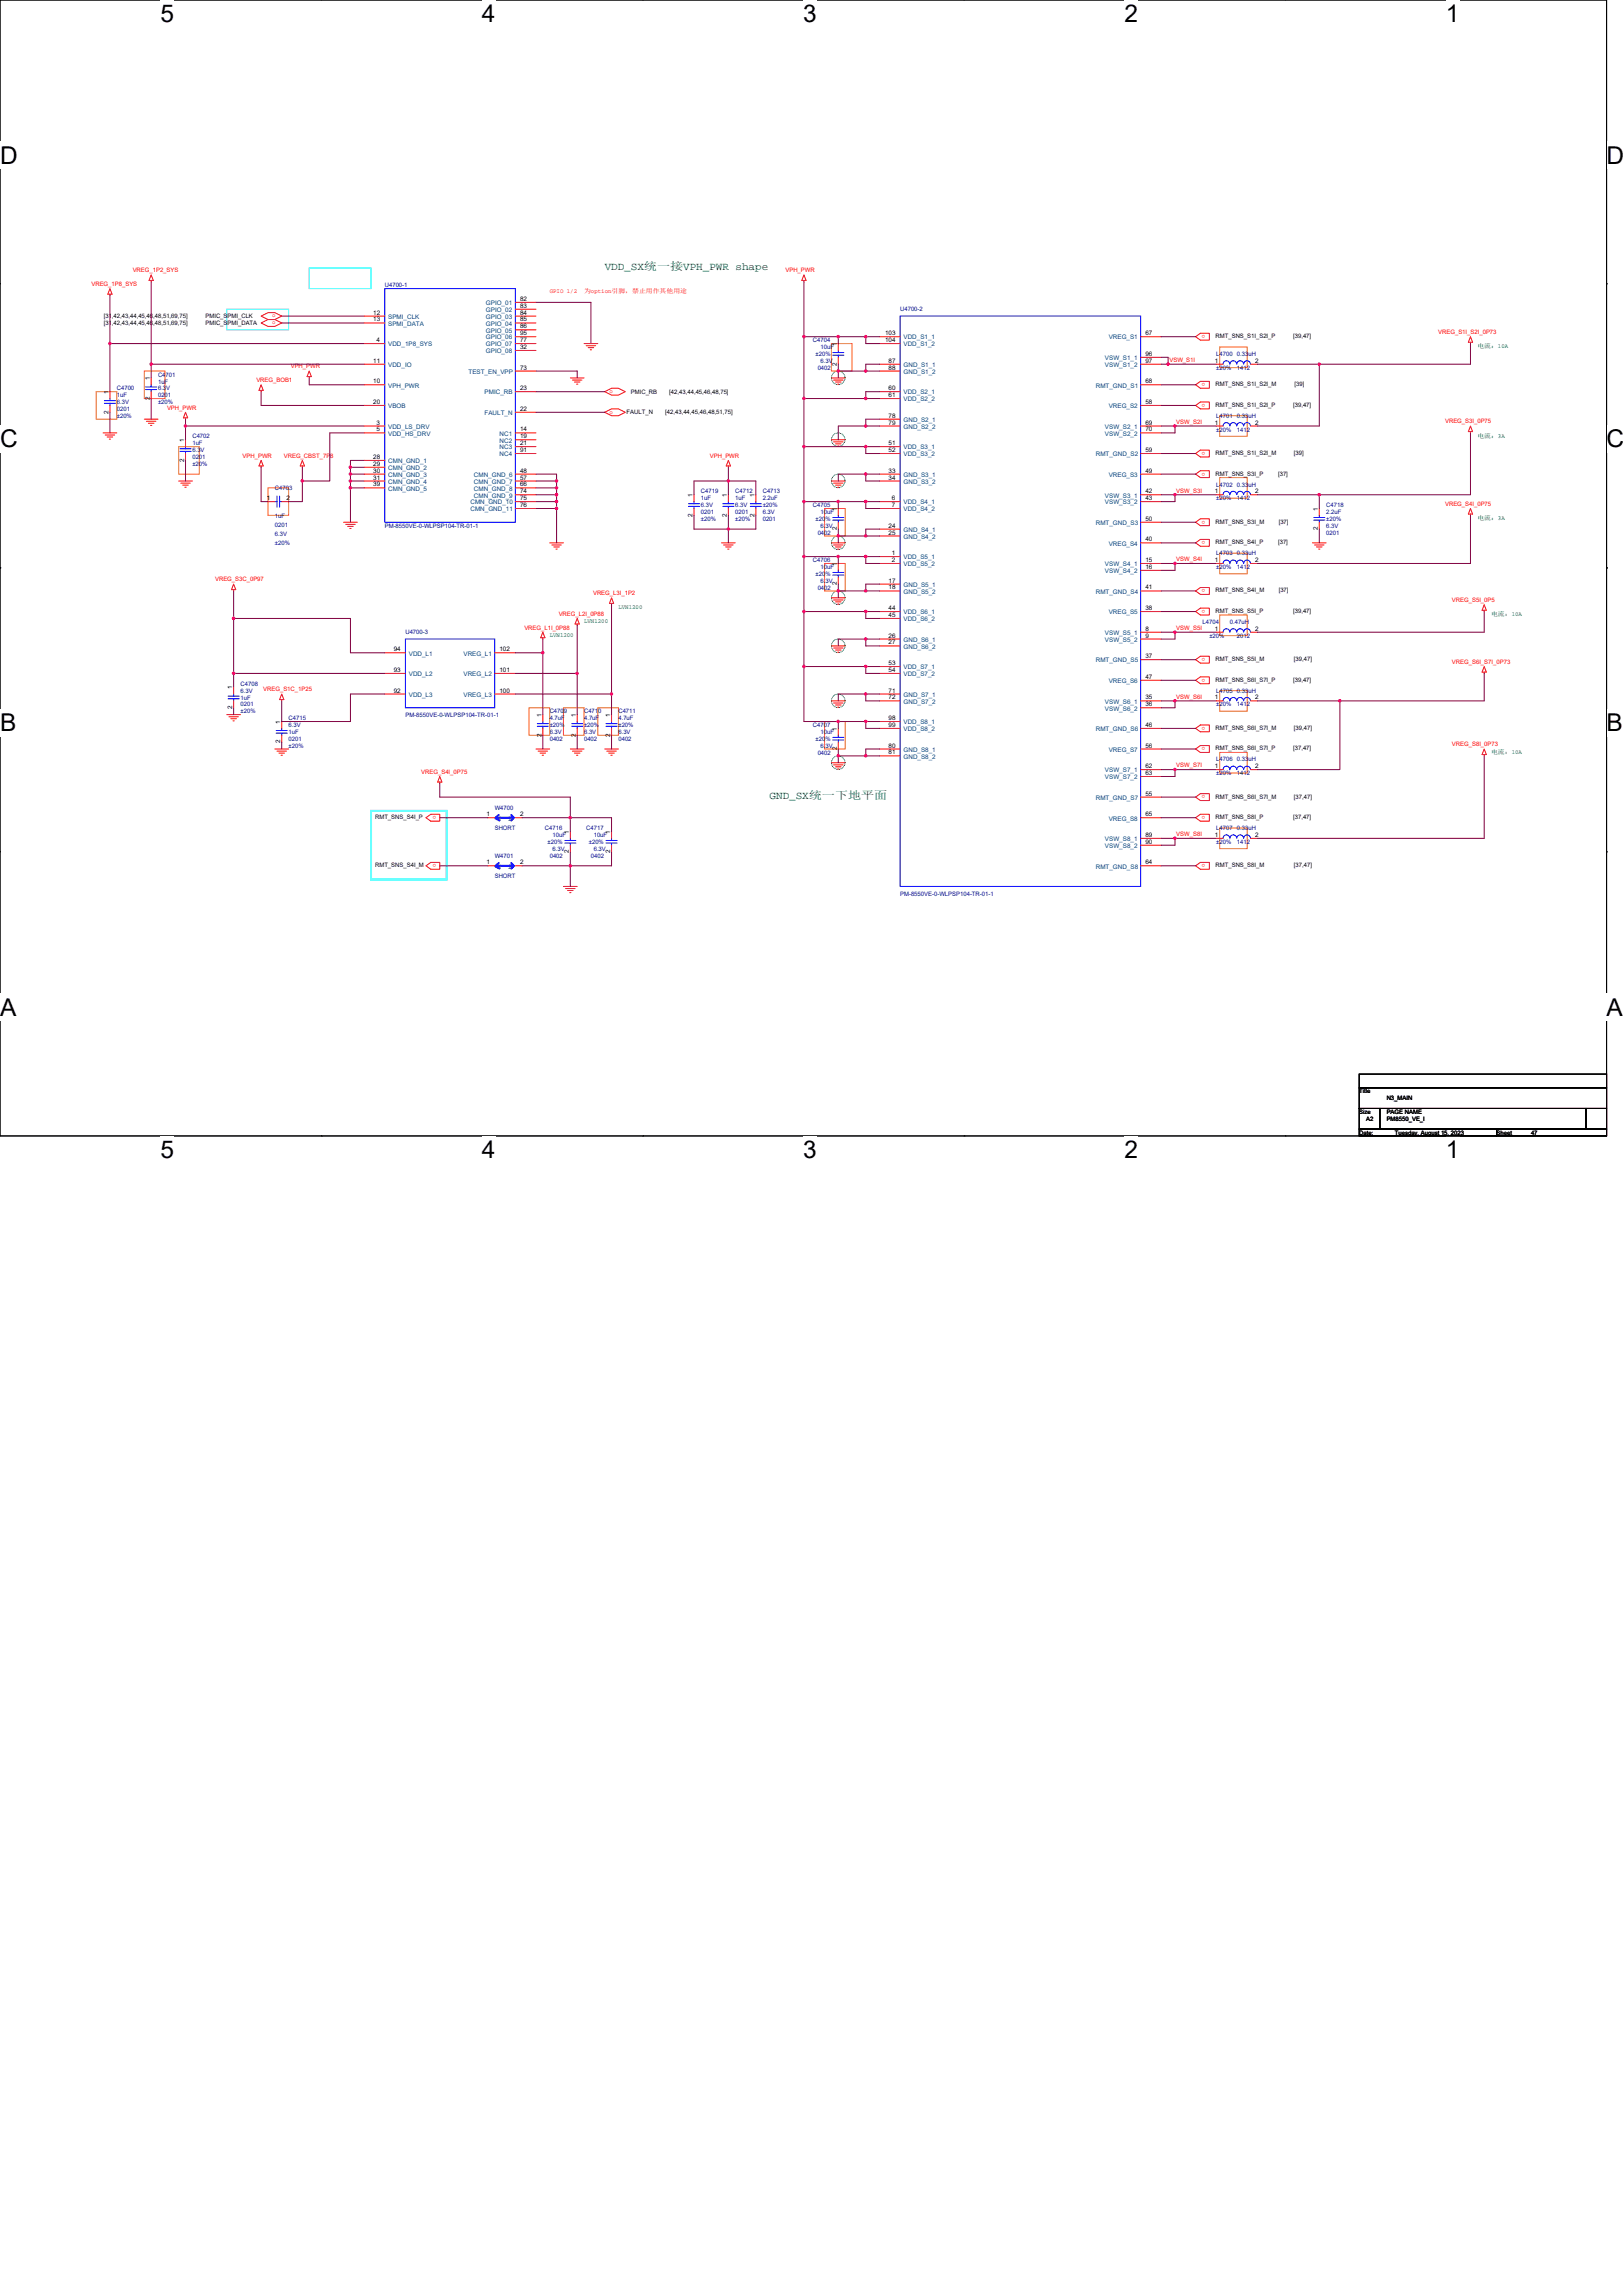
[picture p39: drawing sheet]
<svg xmlns="http://www.w3.org/2000/svg" width="210mm" height="297mm" viewBox="0 0 210 297" stroke-linecap="round" stroke-linejoin="round" font-family="sans-serif">
<defs><g id="words">
<g font-size="3.2">
<text x="20.8" y="2.8">5</text>
<text x="62.4" y="2.8">4</text>
<text x="103.9" y="2.8">3</text>
<text x="145.5" y="2.8">2</text>
<text x="187.1" y="2.8">1</text>
<text x="0" y="21.2">D</text>
<text x="207.9" y="21.2">D</text>
<text x="0" y="57.9">C</text>
<text x="207.9" y="57.9">C</text>
<text x="0" y="94.6">B</text>
<text x="207.9" y="94.6">B</text>
<text x="0" y="131.4">A</text>
<text x="207.9" y="131.4">A</text>
<text x="20.8" y="149.8">5</text>
<text x="62.4" y="149.8">4</text>
<text x="103.9" y="149.8">3</text>
<text x="145.5" y="149.8">2</text>
<text x="187.1" y="149.8">1</text>
</g>
<g font-size="1.4" fill="#008000">
<text x="78.2" y="34.9">VDD_SX统一接VPH_PWR shape</text>
<text x="99.6" y="103.4">GND_SX统一下地平面</text>
</g>
<g font-size=".8" fill="#f00">
<text x="17.2" y="35.2">VREG_1P2_SYS</text>
<text x="101.6" y="35.2">VPH_PWR</text>
<text x="11.8" y="37">VREG_1P8_SYS</text>
<text x="35.2" y="41.1">o</text>
<text x="35.2" y="42">o</text>
<text x="71.1" y="38">GPIO 1/2</text>
<text x="75.6" y="38">为option引脚，禁止用作其他用途</text>
<text x="37.6" y="47.7">VPH_PWR</text>
<text x="151.3" y="46.8">VSW_S1I</text>
<text x="155.9" y="43.3" transform="rotate(-180 155.9 43.3)">o</text>
<text x="186.1" y="43.2">VREG_S1I_S2I_0P73</text>
<text x="21.6" y="53">VPH_PWR</text>
<text x="33.2" y="49.4">VREG_BOB1</text>
<text x="78.8" y="50.8">o</text>
<text x="78.8" y="53.5">o</text>
<text x="155.9" y="49.6" transform="rotate(-180 155.9 49.6)">o</text>
<text x="155.9" y="52.2" transform="rotate(-180 155.9 52.2)">o</text>
<text x="31.4" y="59.2">VPH_PWR</text>
<text x="36.7" y="59.2">VREG_CBST_7P8</text>
<text x="91.8" y="59.2">VPH_PWR</text>
<text x="152.2" y="54.8">VSW_S2I</text>
<text x="155.9" y="58.5" transform="rotate(-180 155.9 58.5)">o</text>
<text x="187" y="54.8">VREG_S3I_0P75</text>
<text x="152.2" y="63.7">VSW_S3I</text>
<text x="155.9" y="61.1" transform="rotate(-180 155.9 61.1)">o</text>
<text x="187" y="65.4">VREG_S4I_0P75</text>
<text x="155.9" y="67.4" transform="rotate(-180 155.9 67.4)">o</text>
<text x="155.9" y="70" transform="rotate(-180 155.9 70)">o</text>
<text x="27.8" y="75.2">VREG_S3C_0P97</text>
<text x="76.7" y="77">VREG_L3I_1P2</text>
<text x="152.2" y="72.6">VSW_S4I</text>
<text x="155.9" y="76.2" transform="rotate(-180 155.9 76.2)">o</text>
<text x="187.9" y="77.9">VREG_S5I_0P5</text>
<text x="67.8" y="81.4">VREG_L1I_0P88</text>
<text x="72.3" y="79.7">VREG_L2I_0P88</text>
<text x="152.2" y="81.5">VSW_S5I</text>
<text x="155.9" y="78.9" transform="rotate(-180 155.9 78.9)">o</text>
<text x="34.1" y="89.5">VREG_S1C_1P25</text>
<text x="155.9" y="85.1" transform="rotate(-180 155.9 85.1)">o</text>
<text x="155.9" y="87.8" transform="rotate(-180 155.9 87.8)">o</text>
<text x="187.9" y="85.9">VREG_S6I_S7I_0P73</text>
<text x="152.2" y="90.4">VSW_S6I</text>
<text x="155.9" y="94" transform="rotate(-180 155.9 94)">o</text>
<text x="54.5" y="100.1">VREG_S4I_0P75</text>
<text x="152.2" y="99.3">VSW_S7I</text>
<text x="155.9" y="96.7" transform="rotate(-180 155.9 96.7)">o</text>
<text x="187.9" y="96.6">VREG_S8I_0P73</text>
<text x="56.5" y="105.6" transform="rotate(-180 56.5 105.6)">o</text>
<text x="155.9" y="102.9" transform="rotate(-180 155.9 102.9)">o</text>
<text x="155.9" y="105.6" transform="rotate(-180 155.9 105.6)">o</text>
<text x="56.5" y="111.8" transform="rotate(-180 56.5 111.8)">o</text>
<text x="152.2" y="108.2">VSW_S8I</text>
<text x="155.9" y="111.8" transform="rotate(-180 155.9 111.8)">o</text>
</g>
<g font-size=".8">
<text x="13.4" y="41.2">[31,42,43,44,45,46,48,51,69,75]</text>
<text x="26.6" y="41.2">PMIC_SPMI_CLK</text>
<text x="48.3" y="40.7">12</text>
<text x="48.3" y="41.6">13</text>
<text x="67.3" y="38.9">82</text>
<text x="67.3" y="39.8">83</text>
<text x="67.3" y="40.7">84</text>
<text x="67.3" y="41.6">85</text>
<text x="13.4" y="42.1">[31,42,43,44,45,46,48,51,69,75]</text>
<text x="26.6" y="42.1">PMIC_SPMI_DATA</text>
<text x="48.3" y="46.9">11</text>
<text x="48.7" y="44.3">4</text>
<text x="67.3" y="47.8">73</text>
<text x="67.3" y="42.5">86</text>
<text x="67.3" y="43.4">95</text>
<text x="67.3" y="44.3">77</text>
<text x="67.3" y="45.1">32</text>
<text x="108.3" y="47.3" transform="rotate(-90 108.3 47.3)">2</text>
<text x="108.3" y="44.7" transform="rotate(-90 108.3 44.7)">1</text>
<text x="114.5" y="43.4">103</text>
<text x="114.5" y="44.3">104</text>
<text x="115" y="46.9">87</text>
<text x="115" y="47.8">88</text>
<text x="148.2" y="46.9">97</text>
<text x="148.2" y="43.4">67</text>
<text x="148.2" y="46">96</text>
<text x="157.2" y="46.9">1</text>
<text x="157.3" y="43.8">RMT_SNS_S1I_S2I_P</text>
<text x="162.4" y="46.9">2</text>
<text x="167.3" y="43.8">[39,47]</text>
<text x="14" y="53.5" transform="rotate(-90 14 53.5)">2</text>
<text x="14" y="50.9" transform="rotate(-90 14 50.9)">1</text>
<text x="19.4" y="51.7" transform="rotate(-90 19.4 51.7)">2</text>
<text x="19.4" y="49.2" transform="rotate(-90 19.4 49.2)">1</text>
<text x="48.3" y="52.3">20</text>
<text x="48.3" y="49.6">10</text>
<text x="67.3" y="53.1">22</text>
<text x="67.3" y="50.5">23</text>
<text x="81.1" y="53.6">FAULT_N</text>
<text x="81.6" y="50.9">PMIC_RB</text>
<text x="86.1" y="53.6">[42,43,44,45,46,48,51,75]</text>
<text x="86.6" y="50.9">[42,43,44,45,46,48,75]</text>
<text x="115" y="50.5">60</text>
<text x="115" y="51.4">61</text>
<text x="148.2" y="52.3">58</text>
<text x="148.2" y="49.6">68</text>
<text x="157.3" y="50">RMT_SNS_S1I_S2I_M</text>
<text x="157.3" y="52.6">RMT_SNS_S1I_S2I_P</text>
<text x="167.3" y="52.6">[39,47]</text>
<text x="167.5" y="50">[39]</text>
<text x="23.8" y="59.7" transform="rotate(-90 23.8 59.7)">2</text>
<text x="23.8" y="57.2" transform="rotate(-90 23.8 57.2)">1</text>
<text x="48.3" y="59.4">28</text>
<text x="48.7" y="55.8">5</text>
<text x="48.7" y="54.9">3</text>
<text x="67.3" y="55.8">14</text>
<text x="67.3" y="56.7">19</text>
<text x="67.3" y="57.6">21</text>
<text x="67.3" y="58.5">91</text>
<text x="115" y="54">78</text>
<text x="115" y="54.9">79</text>
<text x="115" y="57.6">51</text>
<text x="115" y="58.5">52</text>
<text x="148.2" y="58.5">59</text>
<text x="148.2" y="54.9">69</text>
<text x="148.2" y="55.8">70</text>
<text x="157.2" y="54.9">1</text>
<text x="157.3" y="58.9">RMT_SNS_S1I_S2I_M</text>
<text x="162.4" y="54.9">2</text>
<text x="167.4" y="58.9">[39]</text>
<text x="34.5" y="64.7">1</text>
<text x="37.1" y="64.7">2</text>
<text x="48.3" y="60.3">29</text>
<text x="48.3" y="61.2">30</text>
<text x="48.3" y="62">31</text>
<text x="48.3" y="62.9">39</text>
<text x="67.3" y="61.2">48</text>
<text x="67.3" y="62">57</text>
<text x="67.3" y="62.9">66</text>
<text x="67.3" y="63.8">74</text>
<text x="67.3" y="65.6">76</text>
<text x="67.3" y="64.7">75</text>
<text x="89.6" y="64.3" transform="rotate(-90 89.6 64.3)">1</text>
<text x="94" y="64.3" transform="rotate(-90 94 64.3)">1</text>
<text x="97.6" y="64.3" transform="rotate(-90 97.6 64.3)">1</text>
<text x="115" y="61.2">33</text>
<text x="115" y="62">34</text>
<text x="115.4" y="64.7">6</text>
<text x="115.4" y="65.6">7</text>
<text x="148.2" y="61.2">49</text>
<text x="148.2" y="63.8">42</text>
<text x="148.2" y="64.7">43</text>
<text x="157.2" y="63.8">1</text>
<text x="157.3" y="61.5">RMT_SNS_S3I_P</text>
<text x="162.4" y="63.8">2</text>
<text x="165.4" y="61.5">[37]</text>
<text x="89.6" y="66.8" transform="rotate(-90 89.6 66.8)">2</text>
<text x="94" y="66.8" transform="rotate(-90 94 66.8)">2</text>
<text x="97.6" y="66.8" transform="rotate(-90 97.6 66.8)">2</text>
<text x="108.3" y="68.6" transform="rotate(-90 108.3 68.6)">2</text>
<text x="108.3" y="66.1" transform="rotate(-90 108.3 66.1)">1</text>
<text x="115" y="68.3">24</text>
<text x="115" y="69.2">25</text>
<text x="115.4" y="71.8">1</text>
<text x="148.2" y="67.4">50</text>
<text x="148.2" y="70">40</text>
<text x="157.3" y="67.8">RMT_SNS_S3I_M</text>
<text x="157.3" y="70.4">RMT_SNS_S4I_P</text>
<text x="165.4" y="70.4">[37]</text>
<text x="165.4" y="67.8">[37]</text>
<text x="170.5" y="68.6" transform="rotate(-90 170.5 68.6)">2</text>
<text x="170.5" y="66.1" transform="rotate(-90 170.5 66.1)">1</text>
<text x="108.3" y="75.7" transform="rotate(-90 108.3 75.7)">2</text>
<text x="108.3" y="73.2" transform="rotate(-90 108.3 73.2)">1</text>
<text x="115" y="75.4">17</text>
<text x="115" y="76.3">18</text>
<text x="115.4" y="72.7">2</text>
<text x="148.2" y="76.3">41</text>
<text x="148.2" y="72.7">15</text>
<text x="148.2" y="73.6">16</text>
<text x="157.2" y="72.7">1</text>
<text x="157.3" y="76.6">RMT_SNS_S4I_M</text>
<text x="162.4" y="72.7">2</text>
<text x="165.4" y="76.6">[37]</text>
<text x="115" y="82.5">26</text>
<text x="115" y="83.4">27</text>
<text x="115" y="78.9">44</text>
<text x="115" y="79.8">45</text>
<text x="148.2" y="78.9">38</text>
<text x="148.2" y="81.6">8</text>
<text x="148.2" y="82.5">9</text>
<text x="157.2" y="81.6">1</text>
<text x="157.3" y="79.3">RMT_SNS_S5I_P</text>
<text x="162.4" y="81.6">2</text>
<text x="167.3" y="79.3">[39,47]</text>
<text x="30" y="89.2" transform="rotate(-90 30 89.2)">1</text>
<text x="50.9" y="84.3">94</text>
<text x="50.9" y="86.9">93</text>
<text x="50.9" y="89.6">92</text>
<text x="64.6" y="84.3">102</text>
<text x="64.6" y="86.9">101</text>
<text x="64.6" y="89.6">100</text>
<text x="115" y="89.6">71</text>
<text x="115" y="86">53</text>
<text x="115" y="86.9">54</text>
<text x="148.2" y="85.2">37</text>
<text x="148.2" y="87.8">47</text>
<text x="157.3" y="85.5">RMT_SNS_S5I_M</text>
<text x="157.3" y="88.2">RMT_SNS_S6I_S7I_P</text>
<text x="167.3" y="88.2">[39,47]</text>
<text x="167.4" y="85.5">[39,47]</text>
<text x="30" y="91.7" transform="rotate(-90 30 91.7)">2</text>
<text x="36.3" y="93.6" transform="rotate(-90 36.3 93.6)">1</text>
<text x="70" y="95.3" transform="rotate(-90 70 95.3)">2</text>
<text x="70" y="92.7" transform="rotate(-90 70 92.7)">1</text>
<text x="74.5" y="95.3" transform="rotate(-90 74.5 95.3)">2</text>
<text x="74.5" y="92.7" transform="rotate(-90 74.5 92.7)">1</text>
<text x="78.9" y="95.3" transform="rotate(-90 78.9 95.3)">2</text>
<text x="78.9" y="92.7" transform="rotate(-90 78.9 92.7)">1</text>
<text x="108.3" y="94.5" transform="rotate(-90 108.3 94.5)">1</text>
<text x="115" y="90.5">72</text>
<text x="115" y="93.2">98</text>
<text x="115" y="94">99</text>
<text x="148.2" y="94">46</text>
<text x="148.2" y="90.5">35</text>
<text x="148.2" y="91.4">36</text>
<text x="157.2" y="90.5">1</text>
<text x="157.3" y="94.4">RMT_SNS_S6I_S7I_M</text>
<text x="162.4" y="90.5">2</text>
<text x="167.4" y="94.4">[39,47]</text>
<text x="36.3" y="96.2" transform="rotate(-90 36.3 96.2)">2</text>
<text x="108.3" y="97.1" transform="rotate(-90 108.3 97.1)">2</text>
<text x="115" y="96.7">80</text>
<text x="115" y="97.6">81</text>
<text x="148.2" y="96.7">56</text>
<text x="148.2" y="99.4">62</text>
<text x="148.2" y="100.3">63</text>
<text x="157.2" y="99.4">1</text>
<text x="157.3" y="97.1">RMT_SNS_S6I_S7I_P</text>
<text x="162.4" y="99.4">2</text>
<text x="167.3" y="97.1">[37,47]</text>
<text x="48.5" y="106">RMT_SNS_S4I_P</text>
<text x="62.9" y="105.6">1</text>
<text x="67.3" y="105.6">2</text>
<text x="73.6" y="107.8" transform="rotate(-90 73.6 107.8)">1</text>
<text x="78.9" y="107.8" transform="rotate(-90 78.9 107.8)">1</text>
<text x="148.2" y="102.9">55</text>
<text x="148.2" y="105.6">65</text>
<text x="157.3" y="103.3">RMT_SNS_S6I_S7I_M</text>
<text x="157.3" y="106">RMT_SNS_S8I_P</text>
<text x="167.3" y="106">[37,47]</text>
<text x="167.4" y="103.3">[37,47]</text>
<text x="48.5" y="112.2">RMT_SNS_S4I_M</text>
<text x="62.9" y="111.8">1</text>
<text x="67.3" y="111.8">2</text>
<text x="73.6" y="110.4" transform="rotate(-90 73.6 110.4)">2</text>
<text x="78.9" y="110.4" transform="rotate(-90 78.9 110.4)">2</text>
<text x="148.2" y="111.8">64</text>
<text x="148.2" y="108.3">89</text>
<text x="148.2" y="109.2">90</text>
<text x="157.2" y="108.3">1</text>
<text x="157.3" y="112.2">RMT_SNS_S8I_M</text>
<text x="162.4" y="108.3">2</text>
<text x="167.4" y="112.2">[37,47]</text>
<text x="175.9" y="141.5">Title</text>
<text x="179.4" y="142.3">N3_MAIN</text>
<text x="175.9" y="144.1">Size</text>
<text x="175.9" y="146.8">Date:</text>
<text x="176.7" y="145">A2</text>
<text x="179.4" y="145">PM8550_VE_I</text>
<text x="179.4" y="144.1">PAGE NAME</text>
<text x="180.5" y="146.8">Tuesday, August 15, 2023</text>
<text x="193.6" y="146.8">Sheet</text>
<text x="198.1" y="146.8">47</text>
</g>
<g font-size=".8" fill="#000080">
<text x="49.8" y="37.2">U4700-1</text>
<text x="116.5" y="40.3">U4700-2</text>
<text x="105.2" y="44.3">C4704</text>
<text x="105.5" y="46.1">±20%</text>
<text x="105.8" y="47.8">0402</text>
<text x="106.2" y="45.2">10uF</text>
<text x="106.2" y="46.9">6.3V</text>
<text x="157.4" y="46.1">L4700 0.33uH</text>
<text x="157.4" y="47.8">±20%</text>
<text x="160" y="47.8">1412</text>
<text x="15.1" y="50.5">C4700</text>
<text x="15.1" y="51.4">1uF</text>
<text x="15.1" y="53.2">0201</text>
<text x="15.1" y="52.3">6.3V</text>
<text x="20.4" y="48.7">C4701</text>
<text x="20.4" y="49.6">1uF</text>
<text x="20.4" y="51.4">0201</text>
<text x="20.4" y="50.5">6.3V</text>
<text x="20.4" y="52.3">±20%</text>
<text x="15.1" y="54.1">±20%</text>
<text x="24.9" y="56.7">C4702</text>
<text x="24.9" y="57.6">1uF</text>
<text x="24.9" y="59.4">0201</text>
<text x="24.9" y="58.5">6.3V</text>
<text x="157.4" y="54.1">L4701 0.33uH</text>
<text x="157.4" y="55.8">±20%</text>
<text x="160" y="55.8">1412</text>
<text x="24.9" y="60.3">±20%</text>
<text x="35.6" y="63.4">C4703</text>
<text x="90.7" y="63.8">C4719</text>
<text x="90.7" y="64.7">1uF</text>
<text x="90.7" y="65.6">6.3V</text>
<text x="95.1" y="63.8">C4712</text>
<text x="95.1" y="64.7">1uF</text>
<text x="95.1" y="65.6">6.3V</text>
<text x="98.7" y="63.8">C4713</text>
<text x="98.7" y="64.7">2.2uF</text>
<text x="98.7" y="65.6">±20%</text>
<text x="105.2" y="65.6">C4705</text>
<text x="157.4" y="62.9">L4702 0.33uH</text>
<text x="157.4" y="64.7">±20%</text>
<text x="160" y="64.7">1412</text>
<text x="171.6" y="65.6">C4718</text>
<text x="35.6" y="67">1uF</text>
<text x="35.6" y="68.2">0201</text>
<text x="35.6" y="69.3">6.3V</text>
<text x="35.6" y="70.5">±20%</text>
<text x="49.8" y="68.3">PM-8550VE-0-WLPSP104-TR-01-1</text>
<text x="90.7" y="66.5">0201</text>
<text x="90.7" y="67.4">±20%</text>
<text x="95.1" y="66.5">0201</text>
<text x="95.1" y="67.4">±20%</text>
<text x="98.7" y="67.4">0201</text>
<text x="98.7" y="66.5">6.3V</text>
<text x="105.5" y="67.4">±20%</text>
<text x="105.8" y="69.2">0402</text>
<text x="106.2" y="66.5">10uF</text>
<text x="106.2" y="68.3">6.3V</text>
<text x="157.4" y="71.8">L4703 0.33uH</text>
<text x="171.6" y="66.5">2.2uF</text>
<text x="171.6" y="69.2">0201</text>
<text x="171.6" y="68.3">6.3V</text>
<text x="171.6" y="67.4">±20%</text>
<text x="105.2" y="72.7">C4706</text>
<text x="105.5" y="74.5">±20%</text>
<text x="105.8" y="76.3">0402</text>
<text x="106.2" y="73.6">10uF</text>
<text x="106.2" y="75.4">6.3V</text>
<text x="157.4" y="73.6">±20%</text>
<text x="160" y="73.6">1412</text>
<text x="52.5" y="82.1">U4700-3</text>
<text x="155.6" y="80.7">L4704</text>
<text x="156.5" y="82.5">±20%</text>
<text x="159.1" y="80.7">0.47uH</text>
<text x="160" y="82.5">2012</text>
<text x="31.1" y="88.7">C4708</text>
<text x="31.1" y="89.6">6.3V</text>
<text x="157.4" y="89.6">L4705 0.33uH</text>
<text x="31.1" y="90.5">1uF</text>
<text x="31.1" y="91.4">0201</text>
<text x="31.1" y="92.3">±20%</text>
<text x="37.3" y="93.2">C4715</text>
<text x="37.3" y="95">1uF</text>
<text x="37.3" y="95.8">0201</text>
<text x="37.3" y="94.1">6.3V</text>
<text x="52.5" y="92.8">PM-8550VE-0-WLPSP104-TR-01-1</text>
<text x="71.1" y="92.3">C4709</text>
<text x="71.1" y="93.2">4.7uF</text>
<text x="71.1" y="95.8">0402</text>
<text x="71.1" y="95">6.3V</text>
<text x="71.1" y="94.1">±20%</text>
<text x="75.6" y="92.3">C4710</text>
<text x="75.6" y="93.2">4.7uF</text>
<text x="75.6" y="95.8">0402</text>
<text x="75.6" y="95">6.3V</text>
<text x="75.6" y="94.1">±20%</text>
<text x="80" y="92.3">C4711</text>
<text x="80" y="93.2">4.7uF</text>
<text x="80" y="95.8">0402</text>
<text x="80" y="95">6.3V</text>
<text x="80" y="94.1">±20%</text>
<text x="105.2" y="94.1">C4707</text>
<text x="105.5" y="95.8">±20%</text>
<text x="106.2" y="95">10uF</text>
<text x="157.4" y="91.4">±20%</text>
<text x="160" y="91.4">1412</text>
<text x="37.3" y="96.7">±20%</text>
<text x="105.8" y="97.6">0402</text>
<text x="106.2" y="96.7">6.3V</text>
<text x="157.4" y="98.5">L4706 0.33uH</text>
<text x="157.4" y="100.3">±20%</text>
<text x="160" y="100.3">1412</text>
<text x="64" y="104.7">W4700</text>
<text x="64" y="107.4">SHORT</text>
<text x="70.5" y="107.4">C4716</text>
<text x="75.8" y="107.4">C4717</text>
<text x="157.4" y="107.4">L4707 0.33uH</text>
<text x="64" y="111">W4701</text>
<text x="64" y="113.6">SHORT</text>
<text x="70.8" y="109.2">±20%</text>
<text x="71.1" y="111">0402</text>
<text x="71.5" y="108.3">10uF</text>
<text x="71.5" y="110.1">6.3V</text>
<text x="76.2" y="109.2">±20%</text>
<text x="76.5" y="111">0402</text>
<text x="76.8" y="108.3">10uF</text>
<text x="76.8" y="110.1">6.3V</text>
<text x="157.4" y="109.2">±20%</text>
<text x="160" y="109.2">1412</text>
<text x="116.5" y="115.9">PM-8550VE-0-WLPSP104-TR-01-1</text>
</g>
<g font-size=".8" fill="#004080">
<text x="50.2" y="41.3">SPMI_CLK</text>
<text x="62.9" y="39.5">GPIO_01</text>
<text x="62.9" y="40.4">GPIO_02</text>
<text x="62.9" y="41.3">GPIO_03</text>
<text x="50.2" y="42.1">SPMI_DATA</text>
<text x="50.2" y="44.8">VDD_1P8_SYS</text>
<text x="50.2" y="47.5">VDD_IO</text>
<text x="62.9" y="42.1">GPIO_04</text>
<text x="62.9" y="43">GPIO_05</text>
<text x="62.9" y="43.9">GPIO_06</text>
<text x="62.9" y="44.8">GPIO_07</text>
<text x="62.9" y="45.7">GPIO_08</text>
<text x="116.9" y="47.5">GND_S1_1</text>
<text x="116.9" y="43.9">VDD_S1_1</text>
<text x="116.9" y="44.8">VDD_S1_2</text>
<text x="143" y="47.5">VSW_S1_2</text>
<text x="143" y="46.6">VSW_S1_1</text>
<text x="143.4" y="43.9">VREG_S1</text>
<text x="50.2" y="52.8">VBOB</text>
<text x="50.2" y="50.1">VPH_PWR</text>
<text x="60.6" y="48.4">TEST_EN_VPP</text>
<text x="62.7" y="53.7">FAULT_N</text>
<text x="62.7" y="51">PMIC_RB</text>
<text x="116.9" y="48.4">GND_S1_2</text>
<text x="116.9" y="51">VDD_S2_1</text>
<text x="116.9" y="51.9">VDD_S2_2</text>
<text x="141.8" y="50.1">RMT_GND_S1</text>
<text x="143.4" y="52.8">VREG_S2</text>
<text x="50.2" y="59.9">CMN_GND_1</text>
<text x="50.2" y="56.4">VDD_HS_DRV</text>
<text x="50.2" y="55.5">VDD_LS_DRV</text>
<text x="64.6" y="56.4">NC1</text>
<text x="64.6" y="57.3">NC2</text>
<text x="64.6" y="58.1">NC3</text>
<text x="64.6" y="59">NC4</text>
<text x="116.9" y="54.6">GND_S2_1</text>
<text x="116.9" y="55.5">GND_S2_2</text>
<text x="116.9" y="58.1">VDD_S3_1</text>
<text x="116.9" y="59">VDD_S3_2</text>
<text x="141.8" y="59">RMT_GND_S2</text>
<text x="143" y="55.5">VSW_S2_1</text>
<text x="143" y="56.4">VSW_S2_2</text>
<text x="50.2" y="60.8">CMN_GND_2</text>
<text x="50.2" y="61.7">CMN_GND_3</text>
<text x="50.2" y="62.6">CMN_GND_4</text>
<text x="50.2" y="63.5">CMN_GND_5</text>
<text x="60.9" y="65.3">CMN_GND_10</text>
<text x="61.3" y="61.7">CMN_GND_6</text>
<text x="61.3" y="62.6">CMN_GND_7</text>
<text x="61.3" y="63.5">CMN_GND_8</text>
<text x="61.3" y="64.4">CMN_GND_9</text>
<text x="116.9" y="61.7">GND_S3_1</text>
<text x="116.9" y="62.6">GND_S3_2</text>
<text x="116.9" y="65.3">VDD_S4_1</text>
<text x="143" y="64.4">VSW_S3_1</text>
<text x="143" y="65.3">VSW_S3_2</text>
<text x="143.4" y="61.7">VREG_S3</text>
<text x="60.9" y="66.1">CMN_GND_11</text>
<text x="116.9" y="68.8">GND_S4_1</text>
<text x="116.9" y="69.7">GND_S4_2</text>
<text x="116.9" y="66.1">VDD_S4_2</text>
<text x="141.8" y="67.9">RMT_GND_S3</text>
<text x="143.4" y="70.6">VREG_S4</text>
<text x="116.9" y="75.9">GND_S5_1</text>
<text x="116.9" y="76.8">GND_S5_2</text>
<text x="116.9" y="72.4">VDD_S5_1</text>
<text x="116.9" y="73.3">VDD_S5_2</text>
<text x="141.8" y="76.8">RMT_GND_S4</text>
<text x="143" y="73.3">VSW_S4_1</text>
<text x="143" y="74.1">VSW_S4_2</text>
<text x="116.9" y="83">GND_S6_1</text>
<text x="116.9" y="83.9">GND_S6_2</text>
<text x="116.9" y="79.5">VDD_S6_1</text>
<text x="116.9" y="80.4">VDD_S6_2</text>
<text x="143" y="82.1">VSW_S5_1</text>
<text x="143" y="83">VSW_S5_2</text>
<text x="143.4" y="79.5">VREG_S5</text>
<text x="52.9" y="84.8">VDD_L1</text>
<text x="52.9" y="87.5">VDD_L2</text>
<text x="60" y="84.8">VREG_L1</text>
<text x="60" y="87.5">VREG_L2</text>
<text x="116.9" y="86.6">VDD_S7_1</text>
<text x="116.9" y="87.5">VDD_S7_2</text>
<text x="141.8" y="85.7">RMT_GND_S5</text>
<text x="143.4" y="88.4">VREG_S6</text>
<text x="52.9" y="90.1">VDD_L3</text>
<text x="60" y="90.1">VREG_L3</text>
<text x="116.9" y="90.1">GND_S7_1</text>
<text x="116.9" y="91">GND_S7_2</text>
<text x="116.9" y="93.7">VDD_S8_1</text>
<text x="116.9" y="94.6">VDD_S8_2</text>
<text x="141.8" y="94.6">RMT_GND_S6</text>
<text x="143" y="91">VSW_S6_1</text>
<text x="143" y="91.9">VSW_S6_2</text>
<text x="116.9" y="97.3">GND_S8_1</text>
<text x="116.9" y="98.1">GND_S8_2</text>
<text x="143" y="99.9">VSW_S7_1</text>
<text x="143" y="100.8">VSW_S7_2</text>
<text x="143.4" y="97.3">VREG_S7</text>
<text x="64.5" y="106.2">1</text>
<text x="65.8" y="106.2">2</text>
<text x="141.8" y="103.5">RMT_GND_S7</text>
<text x="143.4" y="106.2">VREG_S8</text>
<text x="64.5" y="112.4">1</text>
<text x="65.8" y="112.4">2</text>
<text x="141.8" y="112.4">RMT_GND_S8</text>
<text x="143" y="108.8">VSW_S8_1</text>
<text x="143" y="109.7">VSW_S8_2</text>
</g>
<g font-size=".8" fill="#008000">
<text x="191.1" y="45.1">电流：10A</text>
<text x="191.1" y="56.6">电流：3A</text>
<text x="191.1" y="67.3">电流：3A</text>
<text x="71.1" y="82.4">LVN1200</text>
<text x="75.6" y="80.6">LVN1200</text>
<text x="80" y="78.8">LVN1200</text>
<text x="192.9" y="79.7">电流：10A</text>
<text x="192.9" y="97.5">电流：10A</text>
</g>
</g></defs>
<path d="M0 0h207.9v147h-207.9z" fill="none" stroke="#000" stroke-width=".13"/>
<g fill="#fff">
<path d="M20.8 0h1.7v3.5h-1.7z"/>
<path d="M20.8 147h1.7v3.5h-1.7z"/>
</g>
<path d="M41.6 0h.1M41.6 147h.1" fill="none" stroke="#000" stroke-width=".13"/>
<g fill="#fff">
<path d="M62.4 0h1.7v3.5h-1.7z"/>
<path d="M62.4 147h1.7v3.5h-1.7z"/>
</g>
<path d="M83.1 0h.1M83.1 147h.1" fill="none" stroke="#000" stroke-width=".13"/>
<g fill="#fff">
<path d="M103.9 0h1.8v3.5h-1.8z"/>
<path d="M103.9 147h1.8v3.5h-1.8z"/>
</g>
<path d="M124.7 0h.1M124.7 147h.1" fill="none" stroke="#000" stroke-width=".13"/>
<g fill="#fff">
<path d="M145.5 0h1.8v3.5h-1.8z"/>
<path d="M145.5 147h1.8v3.5h-1.8z"/>
</g>
<path d="M166.3 0h.1M166.3 147h.1" fill="none" stroke="#000" stroke-width=".13"/>
<g fill="#fff">
<path d="M187.1 0h1.7v3.5h-1.7z"/>
<path d="M187.1 147h1.7v3.5h-1.7z"/>
<path d="M0 18.4h2.3v3.5h-2.3z"/>
<path d="M207.9 18.4h2v3.5h-2z"/>
<path d="M0 55.1h2.3v3.5h-2.3z"/>
<path d="M207.9 55.1h2v3.5h-2z"/>
</g>
<path d="M0 36.7h.1M207.9 36.7h.1" fill="none" stroke="#000" stroke-width=".13"/>
<g fill="#fff">
<path d="M0 91.8h2.1v3.5h-2.1z"/>
<path d="M207.9 91.8h2v3.5h-2z"/>
</g>
<path d="M0 73.5h.1M207.9 73.5h.1" fill="none" stroke="#000" stroke-width=".13"/>
<g fill="#fff">
<path d="M0 128.6h2.1v3.5h-2.1z"/>
<path d="M207.8 128.6h2.1v3.5h-2.1z"/>
</g>
<path d="M0 110.2h.1M207.9 110.2h.1M175.9 139h32v1.7h-32zM175.9 140.7h32v2.7h-32zM175.9 143.4h2.6v2.7h-2.6zM175.9 146.1h17.7v.9h-17.7zM178.5 143.4h26.7v2.7h-26.7zM193.6 146.1h14.3v.9h-14.3zM205.2 143.4h2.7v2.7h-2.7z" fill="none" stroke="#000" stroke-width=".13"/>
<g fill="none" stroke="#008000" stroke-width=".13">
<circle cx="108.4" cy="56.9" r=".88"/>
<circle cx="108.4" cy="48.9" r=".88"/>
<circle cx="108.4" cy="70.2" r=".88"/>
<circle cx="108.4" cy="62.2" r=".88"/>
<circle cx="108.4" cy="77.3" r=".88"/>
<circle cx="108.4" cy="83.6" r=".88"/>
<circle cx="108.4" cy="90.7" r=".88"/>
<circle cx="108.4" cy="98.7" r=".88"/>
</g>
<path d="M40 34.7h8v2.6h-8zM29.3 40h8v2.7h-8z" fill="none" stroke="#0ff" stroke-width=".13"/>
<g fill="none" stroke="#ff8000" stroke-width=".13">
<path d="M12.4 50.7h2.7v3.5h-2.7zM18.7 48h2.6v3.6h-2.6zM23.1 57.8h2.7v3.5h-2.7zM107.6 44.4h2.6v3.6h-2.6zM157.8 44.9h3.6v2.7h-3.6zM157.8 53.8h3.6v2.7h-3.6zM34.7 63.1h2.6v3.6h-2.6zM106.7 65.8h2.6v3.5h-2.6zM106.7 72.9h2.6v3.6h-2.6zM157.8 61.8h3.6v2.7h-3.6zM157.8 71.6h3.6v2.6h-3.6zM157.8 79.6h3.6v2.6h-3.6z"/>
<path d="M68.5 91.6h2.6v3.5h-2.6zM72.9 91.6h2.7v3.5h-2.7zM77.3 91.6h2.7v3.5h-2.7zM106.7 93.3h2.6v3.6h-2.6zM157.8 89.3h3.6v2.7h-3.6zM157.8 97.3h3.6v2.7h-3.6zM157.8 107.1h3.6v2.7h-3.6z"/>
</g>
<path d="M48 104.9h9.8v8.9h-9.8z" fill="none" stroke="#0ff" stroke-width=".25"/>
<g fill="none" stroke="#f00" stroke-width=".13">
<path d="M14.2 37.3l.3 .8h-.6zM14.2 38.1v.1M19.6 36.3v.1M19.6 35.6l.2 .7h-.5zM66.7 39.1h2.6M104 35.6l.3 .7h-.6zM104 36.3v.1M13.3 56h1.8M13.6 56.3h1.2M13.9 56.5h.7M14.1 56.8h.2M14.2 50.7v.9"/>
<path d="M14.2 52.5v.8M18.7 54.2h1.7M18.9 54.5h1.3M19.2 54.8h.7M19.5 55h.1M19.6 48.9v.9M19.6 50.7v.9M24 53.3l.3 .8h-.6zM24 54.1v.1M24 56.9v.9M24 58.7v.9M33.8 40.9l.9-.5h.9l.8 .5-.8 .4h-.9z"/>
<path d="M33.8 41.8l.9-.5h.9l.8 .5-.8 .4h-.9zM33.8 49.8l.3 .7h-.6zM33.8 59.6l.3 .7h-.6zM33.8 50.5v.2M39.1 59.6l.3 .7h-.6zM40 48l.3 .7h-.6zM40 48.7v.2M47.1 59.6h2.7M47.1 40.9h2.7M47.1 41.8h2.7M47.1 52.5h2.7M47.1 44.4h2.7"/>
<path d="M47.1 56h2.7M47.1 47.1h2.7M47.1 55.1h2.7M47.1 49.8h2.7M66.7 48h2.6M66.7 53.3h2.6M66.7 40h2.6M66.7 40.9h2.6M66.7 41.8h2.6M66.7 42.7h2.6M66.7 43.6h2.6M66.7 44.4h2.6"/>
<path d="M66.7 45.3h2.6M66.7 56h2.6M66.7 56.9h2.6M66.7 57.8h2.6M66.7 58.7h2.6M66.7 50.7h2.6M73.8 48.9h1.8M74.1 49.2h1.2M74.3 49.4h.7M74.6 49.7h.2M75.6 44.4h1.7M75.8 44.7h1.3"/>
<path d="M76.1 45h.7M76.4 45.3h.1M78.2 50.7l.9-.5h.9l.9 .5-.9 .4h-.9zM78.2 53.3l.9-.4h.9l.9 .4-.9 .5h-.9zM94.2 59.6l.3 .7h-.5zM107.6 48.9h1.7M107.6 56.9h1.7M107.8 49.2h1.3M107.8 57.2h1.3M108.1 49.4h.7M108.1 57.4h.7M108.4 49.7h.1"/>
<path d="M108.4 57.7h.1M108.5 44.5v.8M108.5 46.2v.9M113.8 47.1h2.7M113.8 48h2.7M113.8 54.2h2.7M113.8 55.1h2.7M113.8 43.6h2.7M113.8 44.4h2.7M113.8 50.7h2.7M113.8 51.6h2.7M113.8 57.8h2.7"/>
<path d="M113.8 58.7h2.7M147.6 47.1h2.6M147.6 58.7h2.6M147.6 43.6h2.6M147.6 52.5h2.6M147.6 46.2h2.6M147.6 49.8h2.6M147.6 55.1h2.6M147.6 56h2.6M154.7 43.6l.6-.5h1.2v.9h-1.2zM154.7 49.8l.6-.5h1.2v.9h-1.2zM154.7 52.5l.6-.5h1.2v.9h-1.2z"/>
<path d="M154.7 58.7l.6-.5h1.2v.9h-1.2zM157.4 55.1h.8M157.4 47.1h.8M161.8 55.1h.9M161.8 47.1h.9M190.2 43.6l.3 .7h-.5zM190.2 55.1l.3 .7h-.5zM190.2 44.3v.2M190.2 55.8v.2M23.1 62.2h1.8M23.4 62.5h1.2M23.6 62.8h.8"/>
<path d="M23.9 63h.2M30.2 75.6l.3 .7h-.5zM30.2 76.3v.2M33.8 60.3v.2M34.7 64.9h.9M36.4 64.9h.9M39.1 60.3v.2M44.4 67.6h1.8M44.7 67.8h1.3M45 68.1h.7M45.3 68.4h.1M47.1 60.5h2.7"/>
<path d="M47.1 61.3h2.7M47.1 62.2h2.7M47.1 63.1h2.7M66.7 65.8h2.6M66.7 61.3h2.6M66.7 62.2h2.6M66.7 63.1h2.6M66.7 64h2.6M66.7 64.9h2.6M71.1 70.2h1.8M71.4 70.5h1.2M71.6 70.8h.8"/>
<path d="M71.9 71h.2M79.1 77.3l.3 .8h-.6zM79.1 78.1v.1M89.8 64v.9M89.8 65.8v.9M93.3 70.2h1.8M93.6 70.5h1.2M93.9 70.8h.7M94.1 71h.2M94.2 60.3v.2M94.2 64v.9M94.2 65.8v.9"/>
<path d="M97.8 64v.9M97.8 65.8v.9M107.6 62.2h1.7M107.6 70.2h1.7M107.6 77.3h1.7M107.8 62.5h1.3M107.8 70.5h1.3M107.8 77.6h1.3M108.1 62.8h.7M108.1 70.8h.7M108.1 77.9h.7M108.4 63h.1"/>
<path d="M108.4 71h.1M108.4 78.1h.1M108.5 72.9v.9M108.5 74.7v.9M108.5 65.8v.9M108.5 67.6v.9M113.8 61.3h2.7M113.8 62.2h2.7M113.8 68.5h2.7M113.8 69.3h2.7M113.8 75.6h2.7M113.8 76.5h2.7"/>
<path d="M113.8 64.9h2.7M113.8 65.8h2.7M113.8 72h2.7M113.8 72.9h2.7M113.8 79.1h2.7M147.6 67.6h2.6M147.6 76.5h2.6M147.6 61.3h2.6M147.6 70.2h2.6M147.6 79.1h2.6M147.6 64h2.6M147.6 64.9h2.6"/>
<path d="M147.6 72.9h2.6M147.6 73.8h2.6M154.7 61.3l.6-.4h1.2v.9h-1.2zM154.7 67.6l.6-.5h1.2v.9h-1.2zM154.7 70.2l.6-.4h1.2v.9h-1.2zM154.7 76.5l.6-.5h1.2v.9h-1.2zM154.7 79.1l.6-.4h1.2v.9h-1.2zM157.4 72.9h.8M157.4 64h.8M161.8 72.9h.9M161.8 64h.9M169.8 70.2h1.8"/>
<path d="M170.1 70.5h1.2M170.3 70.8h.7M170.6 71h.2M170.7 65.8v.9M170.7 67.6v.9M190.2 65.8l.3 .7h-.5zM190.2 66.5v.2M192 78.2l.3 .8h-.6zM192 79v.1M29.3 92.5h1.8M29.6 92.7h1.2M29.9 93h.7"/>
<path d="M30.1 93.3h.2M30.2 88.9v.9M30.2 90.7v.9M35.6 96.9h1.7M35.8 97.2h1.3M36.1 97.4h.7M36.4 97.7h.1M36.4 89.8l.3 .7h-.5zM36.4 90.5v.2M36.4 93.3v.9M36.4 95.1v.9M49.8 84.5h2.7"/>
<path d="M49.8 87.1h2.7M49.8 89.8h2.7M64 84.5h2.7M64 87.1h2.7M64 89.8h2.7M69.3 96.9h1.8M69.6 97.2h1.2M69.9 97.4h.7M70.1 97.7h.2M70.2 81.8l.3 .7h-.5zM70.2 82.5v.2M70.2 92.5v.8"/>
<path d="M70.2 94.2v.9M73.8 96.9h1.8M74.1 97.2h1.2M74.3 97.4h.7M74.6 97.7h.2M74.7 80.7v.2M74.7 92.5v.8M74.7 94.2v.9M74.7 80l.3 .7h-.6zM78.2 96.9h1.8M78.5 97.2h1.2M78.8 97.4h.7"/>
<path d="M79 97.7h.2M79.1 92.5v.8M79.1 94.2v.9M107.6 83.6h1.7M107.6 90.7h1.7M107.6 98.7h1.7M107.8 83.8h1.3M107.8 91h1.3M107.8 99h1.3M108.1 84.1h.7M108.1 91.2h.7M108.1 99.2h.7"/>
<path d="M108.4 84.4h.1M108.4 91.5h.1M108.4 99.5h.1M108.5 94.2v.9M108.5 96v.9M113.8 82.7h2.7M113.8 83.6h2.7M113.8 89.8h2.7M113.8 90.7h2.7M113.8 96.9h2.7M113.8 97.8h2.7M113.8 80h2.7"/>
<path d="M113.8 86.2h2.7M113.8 87.1h2.7M113.8 93.3h2.7M113.8 94.2h2.7M147.6 85.3h2.6M147.6 94.2h2.6M147.6 88h2.6M147.6 96.9h2.6M147.6 81.8h2.6M147.6 82.7h2.6M147.6 90.7h2.6M147.6 91.6h2.6"/>
<path d="M147.6 99.6h2.6M154.7 85.3l.6-.4h1.2v.9h-1.2zM154.7 88l.6-.4h1.2v.9h-1.2zM154.7 94.2l.6-.4h1.2v.9h-1.2zM154.7 96.9l.6-.4h1.2v.8h-1.2zM157.4 99.6h.8M157.4 81.8h.8M157.4 90.7h.8M161.8 99.6h.9M161.8 81.8h.9M161.8 90.7h.9M192 86.2l.3 .8h-.6z"/>
<path d="M192 96.9l.3 .7h-.6zM192 87v.1M192 97.6v.2M55.1 105.8l.6-.5h1.2v.9h-1.2zM55.1 112l.6-.4h1.2v.9h-1.2zM56.9 100.5l.3 .7h-.6zM56.9 101.2v.1M63.1 105.8h.9M63.1 112h.9M66.7 105.8h.9M66.7 112h.9M72.9 114.7h1.8"/>
<path d="M73.2 115h1.2M73.4 115.2h.7M73.7 115.5h.2M73.8 107.6v.9M73.8 109.3v.9M79.1 107.6v.9M79.1 109.3v.9M147.6 103.1h2.6M147.6 112h2.6M147.6 105.8h2.6M147.6 100.5h2.6M147.6 108.5h2.6"/>
<path d="M147.6 109.3h2.6M154.7 103.1l.6-.4h1.2v.9h-1.2zM154.7 105.8l.6-.5h1.2v.9h-1.2zM154.7 112l.6-.4h1.2v.9h-1.2zM157.4 108.5h.8M161.8 108.5h.9"/>
</g>
<g fill="none" stroke="#00f" stroke-width=".13">
<path d="M49.8 37.3h16.9v30.3h-16.9zM13.5 51.8h1.4M13.5 52.2h1.4M14.2 51.6v.2M14.2 52.2v.3M18.8 50.1h1.5M18.8 50.4h1.5M19.6 49.8v.3M19.6 50.4v.3M23.3 58.1h1.4M23.3 58.4h1.4M24 57.8v.3"/>
<path d="M24 58.4v.3M107.7 45.6h1.5M107.7 46h1.5M108.5 45.3v.3M108.5 46v.2M116.5 40.9h31.1v73.8h-31.1zM158.2 55.1a.43 .43 0 0 1 .5-.4 .43 .43 0 0 1 .4 .4M158.2 47.1a.43 .43 0 0 1 .5-.4 .43 .43 0 0 1 .4 .4M159.1 55.1a.43 .43 0 0 1 .5-.4 .43 .43 0 0 1 .4 .4 .45 .45 0 0 1 .4-.4 .45 .45 0 0 1 .5 .4M159.1 47.1a.43 .43 0 0 1 .5-.4 .43 .43 0 0 1 .4 .4 .45 .45 0 0 1 .4-.4 .45 .45 0 0 1 .5 .4M160.9 55.1a.43 .43 0 0 1 .4-.4 .43 .43 0 0 1 .5 .4M160.9 47.1a.43 .43 0 0 1 .4-.4 .43 .43 0 0 1 .5 .4"/>
<path d="M35.6 64.9h.2M35.8 64.2v1.4M36.2 64.2v1.4M36.2 64.9h.2M89.1 65.2h1.4M89.1 65.5h1.4M89.8 64.9v.3M89.8 65.5v.3M93.5 65.2h1.5M93.5 65.5h1.5M94.2 64.9v.3M94.2 65.5v.3"/>
<path d="M97.1 65.2h1.4M97.1 65.5h1.4M97.8 64.9v.3M97.8 65.5v.3M107.7 74.1h1.5M107.7 74.4h1.5M107.7 67h1.5M107.7 67.3h1.5M108.5 73.8v.3M108.5 74.4v.3M108.5 66.7v.3M108.5 67.3v.3"/>
<path d="M158.2 72.9a.43 .43 0 0 1 .5-.4 .43 .43 0 0 1 .4 .4M158.2 64a.43 .43 0 0 1 .5-.4 .43 .43 0 0 1 .4 .4M159.1 72.9a.43 .43 0 0 1 .5-.4 .43 .43 0 0 1 .4 .4 .45 .45 0 0 1 .4-.4 .45 .45 0 0 1 .5 .4M159.1 64a.43 .43 0 0 1 .5-.4 .43 .43 0 0 1 .4 .4 .45 .45 0 0 1 .4-.4 .45 .45 0 0 1 .5 .4M160.9 72.9a.43 .43 0 0 1 .4-.4 .43 .43 0 0 1 .5 .4M160.9 64a.43 .43 0 0 1 .4-.4 .43 .43 0 0 1 .5 .4M170 67h1.4M170 67.3h1.4M170.7 66.7v.3M170.7 67.3v.3M29.5 90.1h1.4M29.5 90.4h1.4"/>
<path d="M30.2 89.8v.3M30.2 90.4v.3M35.7 94.5h1.5M35.7 94.8h1.5M36.4 94.2v.3M36.4 94.8v.3M52.5 82.7h11.5v8.9h-11.5zM69.5 93.6h1.5M69.5 94h1.5M70.2 93.3v.3M70.2 94v.2M74 93.6h1.4"/>
<path d="M74 94h1.4M74.7 93.3v.3M74.7 94v.2M78.4 93.6h1.4M78.4 94h1.4M79.1 93.3v.3M79.1 94v.2M107.7 95.4h1.5M107.7 95.7h1.5M108.5 95.1v.3M108.5 95.7v.3M158.2 99.5a.43 .43 0 0 1 .5-.4 .43 .43 0 0 1 .4 .4"/>
<path d="M158.2 81.8a.43 .43 0 0 1 .5-.5 .43 .43 0 0 1 .4 .5M159.1 90.7a.43 .43 0 0 0-.4-.5 .43 .43 0 0 0-.5 .5M159.1 99.5a.43 .43 0 0 1 .5-.4 .43 .43 0 0 1 .4 .4 .45 .45 0 0 1 .4-.4 .45 .45 0 0 1 .5 .4M159.1 81.8a.43 .43 0 0 1 .5-.5 .43 .43 0 0 1 .4 .5 .45 .45 0 0 1 .4-.5 .45 .45 0 0 1 .5 .5M160.9 90.7a.45 .45 0 0 0-.5-.5 .45 .45 0 0 0-.4 .5 .43 .43 0 0 0-.4-.5 .43 .43 0 0 0-.5 .5M160.9 99.5a.43 .43 0 0 1 .4-.4 .43 .43 0 0 1 .5 .4M160.9 81.8a.43 .43 0 0 1 .4-.5 .43 .43 0 0 1 .5 .5M161.8 90.7a.43 .43 0 0 0-.5-.5 .43 .43 0 0 0-.4 .5M73.1 108.7h1.4M73.1 109.1h1.4M73.8 108.5v.2M73.8 109.1v.2"/>
<path d="M78.4 108.7h1.4M78.4 109.1h1.4M79.1 108.5v.2M79.1 109.1v.2M158.2 108.4a.43 .43 0 0 1 .5-.4 .43 .43 0 0 1 .4 .4M159.1 108.4a.43 .43 0 0 1 .5-.4 .43 .43 0 0 1 .4 .4 .45 .45 0 0 1 .4-.4 .45 .45 0 0 1 .5 .4M160.9 108.4a.43 .43 0 0 1 .4-.4 .43 .43 0 0 1 .5 .4"/>
</g>
<path d="M64.1 105.9l.5 .3M64.1 112.1l.5 .3M64.3 105.8h1.9M64.3 112h1.9M64.5 105.4l-.4 .4M64.5 111.7l-.4 .3M66.1 105.4l.3 .3M66.1 111.7l.3 .2M66.5 105.8l-.4 .4M66.5 112l-.4 .4" fill="none" stroke="#00f" stroke-width=".25"/>
<g fill="none" stroke="#800040" stroke-width=".13">
<path d="M14.2 38.2v6.2M19.6 36.4v10.7M69.3 39.1h7.2v5.4M104 36.4v7.2M14.2 44.5v6.2M14.2 44.4h32.9M14.2 53.3v2.7M19.6 47.1h27.5M19.6 47.1v1.8M19.6 51.6v2.6M24 55.1h23.1M24 55.1v1.8"/>
<path d="M24 59.6v2.6M24 54.2v.9M33.8 50.7v1.8h13.3M36.4 40.9h10.7M36.4 41.8h10.7M40 48.9v.9h7.1M47.1 59.6h-1.8v.9M47.1 56h-4.4v6.2h-3.6v2.7h-1.8M69.3 48h5.4v.9M69.3 50.7h8.9M69.3 53.3h8.9M104 51.6h8"/>
<path d="M104 57.8h8M104 43.6v8M104 51.6v6.2M104 57.8v7.1M104 43.6h4.5M108.5 43.6h3.5M108.5 48h3.5M108.5 43.6v.8M108.5 47.1v.9M108.5 48v.9M112 43.6v.8h1.8M112 55.1h-3.5v1.8"/>
<path d="M112 57.8v.9h1.8M112 43.6h1.8M112 48h1.8M112 51.6h1.8M112 55.1h1.8M112 57.8h1.8M113.8 47.1h-1.8v.9M113.8 50.7h-1.8v.9M113.8 54.2h-1.8v.9M150.2 46.2h.9v.9M150.2 47.1h.9M150.2 43.6h4.5"/>
<path d="M150.2 49.8h4.5M150.2 52.5h4.5M150.2 58.7h4.5M150.2 55.1h1.8M151.1 47.1h6.3M152 55.1h5.4M152 55.1v.9h-1.8M162.7 47.1h8M170.7 47.1v8h-8M190.2 44.4v2.7h-19.5M190.2 56v8h-19.5v1.8M30.2 76.5v3.5"/>
<path d="M33.8 60.5v4.4h.9M39.1 60.5v1.7M45.3 60.5h1.8M45.3 61.3h1.8M45.3 62.2h1.8M45.3 63.1h1.8M45.3 60.5v.8M45.3 61.3v.9M45.3 62.2v.9M45.3 63.1v4.5M69.3 61.3h2.7v.9M69.3 62.2h2.7"/>
<path d="M69.3 63.1h2.7M69.3 64h2.7M69.3 64.9h2.7M69.3 65.8h2.7M72 62.2v.9M72 63.1v.9M72 64v.9M72 64.9v.9M72 65.8v4.4M79.1 78.2v11.6M89.8 66.7v1.8h4.4M94.2 60.5v1.7"/>
<path d="M94.2 68.5v1.7M94.2 62.2v1.8M94.2 66.7v1.8M94.2 62.2h3.6v1.8M94.2 62.2h-4.4v1.8M97.8 66.7v1.8h-3.6M104 79.1h8M104 64.9v7.1M104 72v7.1M104 79.1v7.1M104 64.9h4.5M104 72h4.5"/>
<path d="M108.5 64.9h3.5M108.5 69.3h3.5M108.5 72h3.5M108.5 76.5h3.5M108.5 64.9v.9M108.5 68.5v.8M108.5 69.3v.9M108.5 72v.9M108.5 75.6v.9M108.5 76.5v.8M112 61.3h-3.5v.9M112 61.3v.9h1.8"/>
<path d="M112 64.9v.9h1.8M112 72v.9h1.8M112 79.1v.9h1.8M112 61.3h1.8M112 64.9h1.8M112 69.3h1.8M112 72h1.8M112 76.5h1.8M112 79.1h1.8M113.8 68.5h-1.8v.8M113.8 75.6h-1.8v.9M150.2 61.3h4.5"/>
<path d="M150.2 67.6h4.5M150.2 70.2h4.5M150.2 76.5h4.5M150.2 79.1h4.5M150.2 64h1.8M150.2 72.9h1.8M152 64h5.4M152 72.9h5.4M152 64v.9h-1.8M152 72.9v.9h-1.8M162.7 64h8M170.7 68.5v1.7"/>
<path d="M190.2 66.7v6.2h-27.5M192 79.1v2.7h-29.3M30.2 87.1h19.6M30.2 87.1v1.8M30.2 91.6v.9M36.4 96v.9M49.8 84.5h-4.5v-4.5h-15.1v7.1M49.8 89.8h-4.5v3.5h-8.9v-2.6M66.7 87.1h8M66.7 89.8h12.4M66.7 84.5h3.5M70.2 82.7v1.8"/>
<path d="M70.2 84.5v8M70.2 95.1v1.8M74.7 80.9v6.2M74.7 87.1v5.4M74.7 95.1v1.8M79.1 89.8v2.7M79.1 95.1v1.8M104 86.2h8M104 86.2v7.1h4.5M108.5 93.3h3.5M108.5 97.8h3.5M108.5 93.3v.9"/>
<path d="M108.5 96.9v.9M108.5 97.8v.9M112 82.7h-3.5v.9M112 82.7v.9h1.8M112 86.2v.9h1.8M112 89.8h-3.5v.9M112 89.8v.9h1.8M112 93.3v.9h1.8M112 82.7h1.8M112 86.2h1.8M112 89.8h1.8M112 93.3h1.8"/>
<path d="M112 97.8h1.8M113.8 96.9h-1.8v.9M150.2 85.3h4.5M150.2 88h4.5M150.2 94.2h4.5M150.2 96.9h4.5M150.2 81.8h1.8M150.2 90.7h1.8M150.2 99.6h1.8M152 81.8h5.4M152 90.7h5.4M152 99.6h5.4"/>
<path d="M152 81.8v.9h-1.8M152 90.7v.9h-1.8M152 99.6v.9h-1.8M162.7 90.7h10.7M173.4 90.7v8.9h-10.7M192 97.8v10.7h-29.3M192 87.1v3.6h-18.6M56.9 101.3v1.8h16.9v2.7h5.3v1.8M56.9 105.8h6.2M56.9 112h6.2M67.6 112h6.2v2.7M67.6 105.8h6.2v1.8"/>
<path d="M73.8 110.2v1.8h5.3v-1.8M150.2 103.1h4.5M150.2 105.8h4.5M150.2 112h4.5M150.2 108.5h1.8M152 108.5h5.4M152 108.5v.8h-1.8"/>
</g>
<g fill="#f0f" stroke="#f0f" stroke-width=".13">
<path d="M19.4 47h.3v.2h-.3z" fill-rule="evenodd"/>
<path d="M103.9 43.4h.2v.3h-.2z" fill-rule="evenodd"/>
<path d="M111.9 43.4h.2v.3h-.2z" fill-rule="evenodd"/>
<path d="M108.3 43.4h.3v.3h-.3z" fill-rule="evenodd"/>
<path d="M14.1 44.3h.2v.2h-.2z" fill-rule="evenodd"/>
<path d="M108.3 47.9h.3v.2h-.3z" fill-rule="evenodd"/>
<path d="M111.9 47.9h.2v.2h-.2z" fill-rule="evenodd"/>
<path d="M151 47h.2v.2h-.2z" fill-rule="evenodd"/>
<path d="M170.6 47h.2v.2h-.2z" fill-rule="evenodd"/>
<path d="M111.9 51.4h.2v.3h-.2z" fill-rule="evenodd"/>
<path d="M103.9 57.7h.2v.2h-.2z" fill-rule="evenodd"/>
<path d="M103.9 51.4h.2v.3h-.2z" fill-rule="evenodd"/>
<path d="M111.9 55h.2v.2h-.2z" fill-rule="evenodd"/>
<path d="M151.9 55h.2v.2h-.2z" fill-rule="evenodd"/>
<path d="M103.9 64.8h.2v.2h-.2z" fill-rule="evenodd"/>
<path d="M111.9 57.7h.2v.2h-.2z" fill-rule="evenodd"/>
<path d="M45.2 60.3h.2v.2h-.2z" fill-rule="evenodd"/>
<path d="M45.2 62.1h.2v.2h-.2z" fill-rule="evenodd"/>
<path d="M45.2 61.2h.2v.2h-.2z" fill-rule="evenodd"/>
<path d="M71.9 62.1h.2v.2h-.2z" fill-rule="evenodd"/>
<path d="M111.9 61.2h.2v.2h-.2z" fill-rule="evenodd"/>
<path d="M45.2 63h.2v.2h-.2z" fill-rule="evenodd"/>
<path d="M71.9 63h.2v.2h-.2z" fill-rule="evenodd"/>
<path d="M71.9 64.8h.2v.2h-.2z" fill-rule="evenodd"/>
<path d="M71.9 63.9h.2v.2h-.2z" fill-rule="evenodd"/>
<path d="M151.9 63.9h.2v.2h-.2z" fill-rule="evenodd"/>
<path d="M108.3 64.8h.3v.2h-.3z" fill-rule="evenodd"/>
<path d="M111.9 64.8h.2v.2h-.2z" fill-rule="evenodd"/>
<path d="M71.9 65.7h.2v.2h-.2z" fill-rule="evenodd"/>
<path d="M111.9 69.2h.2v.2h-.2z" fill-rule="evenodd"/>
<path d="M108.3 69.2h.3v.2h-.3z" fill-rule="evenodd"/>
<path d="M108.3 71.9h.3v.2h-.3z" fill-rule="evenodd"/>
<path d="M103.9 79h.2v.2h-.2z" fill-rule="evenodd"/>
<path d="M103.9 71.9h.2v.2h-.2z" fill-rule="evenodd"/>
<path d="M111.9 71.9h.2v.2h-.2z" fill-rule="evenodd"/>
<path d="M151.9 72.8h.2v.2h-.2z" fill-rule="evenodd"/>
<path d="M111.9 76.3h.2v.2h-.2z" fill-rule="evenodd"/>
<path d="M108.3 76.3h.3v.2h-.3z" fill-rule="evenodd"/>
<path d="M111.9 79h.2v.2h-.2z" fill-rule="evenodd"/>
<path d="M151.9 81.7h.2v.2h-.2z" fill-rule="evenodd"/>
<path d="M111.9 82.5h.2v.3h-.2z" fill-rule="evenodd"/>
<path d="M103.9 86.1h.2v.2h-.2z" fill-rule="evenodd"/>
<path d="M111.9 86.1h.2v.2h-.2z" fill-rule="evenodd"/>
<path d="M111.9 89.7h.2v.2h-.2z" fill-rule="evenodd"/>
<path d="M151.9 90.6h.2v.2h-.2z" fill-rule="evenodd"/>
<path d="M70.1 84.3h.2v.3h-.2z" fill-rule="evenodd"/>
<path d="M108.3 93.2h.3v.2h-.3z" fill-rule="evenodd"/>
<path d="M111.9 93.2h.2v.2h-.2z" fill-rule="evenodd"/>
<path d="M30.1 87h.2v.2h-.2z" fill-rule="evenodd"/>
<path d="M74.5 87h.3v.2h-.3z" fill-rule="evenodd"/>
<path d="M79 89.7h.2v.2h-.2z" fill-rule="evenodd"/>
<path d="M111.9 97.7h.2v.2h-.2z" fill-rule="evenodd"/>
<path d="M108.3 97.7h.3v.2h-.3z" fill-rule="evenodd"/>
<path d="M151.9 99.4h.2v.3h-.2z" fill-rule="evenodd"/>
<path d="M151.9 108.3h.2v.3h-.2z" fill-rule="evenodd"/>
<path d="M173.2 90.6h.3v.2h-.3z" fill-rule="evenodd"/>
<path d="M30.1 79.9h.2v.2h-.2z" fill-rule="evenodd"/>
<path d="M23.9 55h.2v.2h-.2z" fill-rule="evenodd"/>
<path d="M39 62.1h.2v.2h-.2z" fill-rule="evenodd"/>
<path d="M73.7 105.7h.2v.2h-.2z" fill-rule="evenodd"/>
<path d="M73.7 111.9h.2v.2h-.2z" fill-rule="evenodd"/>
<path d="M170.6 63.9h.2v.2h-.2z" fill-rule="evenodd"/>
<path d="M94.1 62.1h.2v.2h-.2z" fill-rule="evenodd"/>
<path d="M94.1 68.3h.2v.2h-.2z" fill-rule="evenodd"/>
<path d="M19.4 47h.3v.2h-.3z" fill-rule="evenodd"/>
<path d="M103.9 43.4h.2v.3h-.2z" fill-rule="evenodd"/>
<path d="M111.9 43.4h.2v.3h-.2z" fill-rule="evenodd"/>
<path d="M108.3 43.4h.3v.3h-.3z" fill-rule="evenodd"/>
<path d="M14.1 44.3h.2v.2h-.2z" fill-rule="evenodd"/>
<path d="M108.3 47.9h.3v.2h-.3z" fill-rule="evenodd"/>
<path d="M111.9 47.9h.2v.2h-.2z" fill-rule="evenodd"/>
<path d="M151 47h.2v.2h-.2z" fill-rule="evenodd"/>
<path d="M170.6 47h.2v.2h-.2z" fill-rule="evenodd"/>
<path d="M111.9 51.4h.2v.3h-.2z" fill-rule="evenodd"/>
<path d="M103.9 57.7h.2v.2h-.2z" fill-rule="evenodd"/>
<path d="M103.9 51.4h.2v.3h-.2z" fill-rule="evenodd"/>
<path d="M111.9 55h.2v.2h-.2z" fill-rule="evenodd"/>
<path d="M151.9 55h.2v.2h-.2z" fill-rule="evenodd"/>
<path d="M103.9 64.8h.2v.2h-.2z" fill-rule="evenodd"/>
<path d="M111.9 57.7h.2v.2h-.2z" fill-rule="evenodd"/>
<path d="M45.2 60.3h.2v.2h-.2z" fill-rule="evenodd"/>
<path d="M45.2 62.1h.2v.2h-.2z" fill-rule="evenodd"/>
<path d="M45.2 61.2h.2v.2h-.2z" fill-rule="evenodd"/>
<path d="M71.9 62.1h.2v.2h-.2z" fill-rule="evenodd"/>
<path d="M111.9 61.2h.2v.2h-.2z" fill-rule="evenodd"/>
<path d="M45.2 63h.2v.2h-.2z" fill-rule="evenodd"/>
<path d="M71.9 63h.2v.2h-.2z" fill-rule="evenodd"/>
<path d="M71.9 64.8h.2v.2h-.2z" fill-rule="evenodd"/>
<path d="M71.9 63.9h.2v.2h-.2z" fill-rule="evenodd"/>
<path d="M151.9 63.9h.2v.2h-.2z" fill-rule="evenodd"/>
<path d="M108.3 64.8h.3v.2h-.3z" fill-rule="evenodd"/>
<path d="M111.9 64.8h.2v.2h-.2z" fill-rule="evenodd"/>
<path d="M71.9 65.7h.2v.2h-.2z" fill-rule="evenodd"/>
<path d="M111.9 69.2h.2v.2h-.2z" fill-rule="evenodd"/>
<path d="M108.3 69.2h.3v.2h-.3z" fill-rule="evenodd"/>
<path d="M108.3 71.9h.3v.2h-.3z" fill-rule="evenodd"/>
<path d="M103.9 79h.2v.2h-.2z" fill-rule="evenodd"/>
<path d="M103.9 71.9h.2v.2h-.2z" fill-rule="evenodd"/>
<path d="M111.9 71.9h.2v.2h-.2z" fill-rule="evenodd"/>
<path d="M151.9 72.8h.2v.2h-.2z" fill-rule="evenodd"/>
<path d="M111.9 76.3h.2v.2h-.2z" fill-rule="evenodd"/>
<path d="M108.3 76.3h.3v.2h-.3z" fill-rule="evenodd"/>
<path d="M111.9 79h.2v.2h-.2z" fill-rule="evenodd"/>
<path d="M151.9 81.7h.2v.2h-.2z" fill-rule="evenodd"/>
<path d="M111.9 82.5h.2v.3h-.2z" fill-rule="evenodd"/>
<path d="M103.9 86.1h.2v.2h-.2z" fill-rule="evenodd"/>
<path d="M111.9 86.1h.2v.2h-.2z" fill-rule="evenodd"/>
<path d="M111.9 89.7h.2v.2h-.2z" fill-rule="evenodd"/>
<path d="M151.9 90.6h.2v.2h-.2z" fill-rule="evenodd"/>
<path d="M70.1 84.3h.2v.3h-.2z" fill-rule="evenodd"/>
<path d="M108.3 93.2h.3v.2h-.3z" fill-rule="evenodd"/>
<path d="M111.9 93.2h.2v.2h-.2z" fill-rule="evenodd"/>
<path d="M30.1 87h.2v.2h-.2z" fill-rule="evenodd"/>
<path d="M74.5 87h.3v.2h-.3z" fill-rule="evenodd"/>
<path d="M79 89.7h.2v.2h-.2z" fill-rule="evenodd"/>
<path d="M111.9 97.7h.2v.2h-.2z" fill-rule="evenodd"/>
<path d="M108.3 97.7h.3v.2h-.3z" fill-rule="evenodd"/>
<path d="M151.9 99.4h.2v.3h-.2z" fill-rule="evenodd"/>
<path d="M151.9 108.3h.2v.3h-.2z" fill-rule="evenodd"/>
<path d="M173.2 90.6h.3v.2h-.3z" fill-rule="evenodd"/>
<path d="M30.1 79.9h.2v.2h-.2z" fill-rule="evenodd"/>
<path d="M23.9 55h.2v.2h-.2z" fill-rule="evenodd"/>
<path d="M39 62.1h.2v.2h-.2z" fill-rule="evenodd"/>
<path d="M73.7 105.7h.2v.2h-.2z" fill-rule="evenodd"/>
<path d="M73.7 111.9h.2v.2h-.2z" fill-rule="evenodd"/>
<path d="M170.6 63.9h.2v.2h-.2z" fill-rule="evenodd"/>
<path d="M94.1 62.1h.2v.2h-.2z" fill-rule="evenodd"/>
<path d="M94.1 68.3h.2v.2h-.2z" fill-rule="evenodd"/>
</g>
<use href="#words"/>
</svg>
